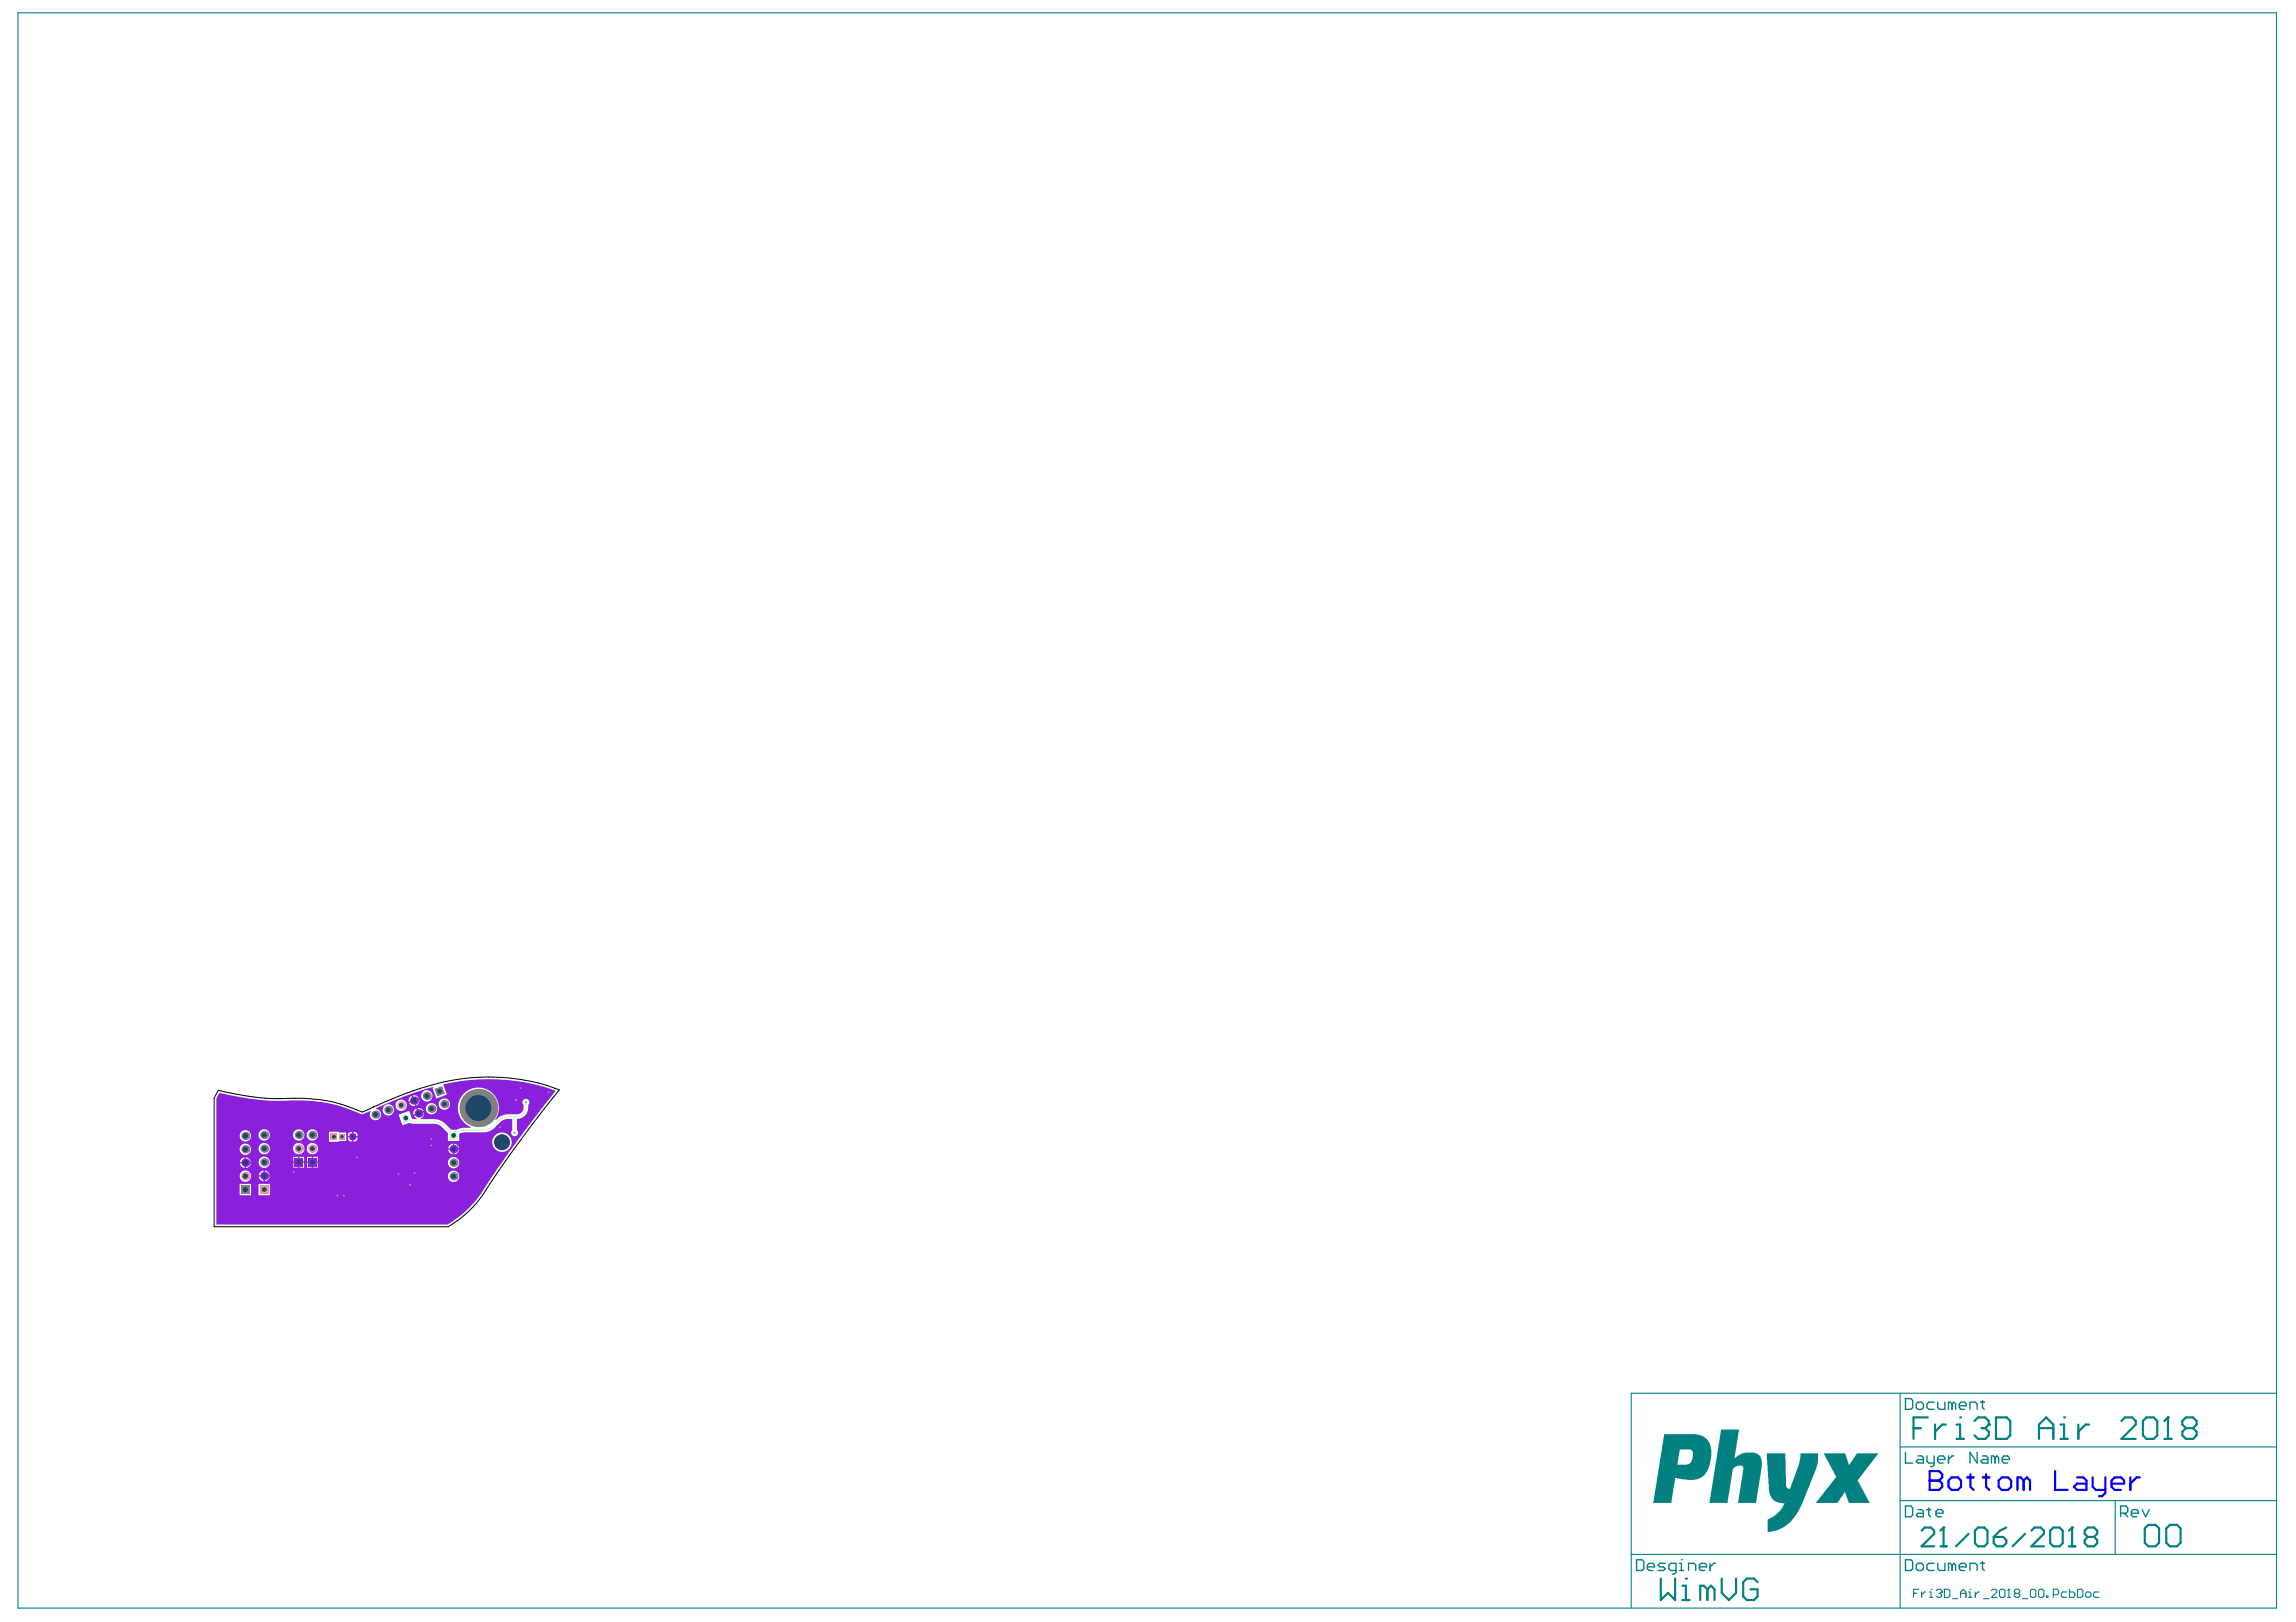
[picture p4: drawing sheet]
<svg xmlns="http://www.w3.org/2000/svg" width="297mm" height="210mm" viewBox="0 0 297 210" stroke-linecap="round" stroke-linejoin="round" font-family="sans-serif">
<g fill="#008080">
<path d="M228.5 188.1h2.5l.1 4.2v.2l.3 .2 .2-.1 1.1-3.1 .2-.9v-.5h2.3v1l-.3 1.3-1.9 4.6-.8 1.3-1 1.1-1 .5-.8 .3-.7 .1v-1.2a.45 .45 0 0 1 .4-.6l.7-.5 .6-.5 .5-1h-.7l-.6-.2-.4-.4-.2-.4-.2-.7z"/>
<path d="M235.9 188.1h2.8l.5 1.4 .2-.1 .8-1.3h2.8l-2.6 3.3a.38 .38 0 0 0 .1 .5l1.4 2.6h-2.7l-.5-1.4h-.1l-.9 1.4h-2.8l2.2-2.8 .2-.3a.34 .34 0 0 0 .1-.5z"/>
<path d="M222.7 185h2.3l-.6 3.7 .7-.5 .7-.2h1.3l.4 .2 .3 .4 .1 .4v.9l-.7 4.6h-2.4l.7-4.1a.58 .58 0 0 0-.1-.7h-.7l-.3 .2a.59 .59 0 0 0-.3 .7l-.6 3.9h-2.4z"/>
<path d="M215.3 185.6h4.2l.8 .3 .6 .5 .4 .7 .1 .4v1.4l-.3 .8-.3 .8-.3 .4-.5 .4-.8 .2h-.9l-1.6-.2-.5 3.2h-2.3zM217.3 187.6l-.3 1.9h1.3l.3-.1 .3-.5 .1-.7a.57 .57 0 0 0-.3-.6z"/>
</g>
<g fill="none" stroke="#008080" stroke-width=".14">
<path d="M2.3 1.7h292.2v206.4h-292.2zM245.8 180.3v27.8M245.8 194.2h48.7M245.8 187.2h48.7M273.6 194.2v7M294.5 180.3h-83.5v27.8M211 201.2h83.5M247.6 206.2h.3M248.3 205.7h-.7v1M248.6 206v.7M249.1 206h-.2l-.3 .4M249.6 206h.2v.7"/>
<path d="M249.6 206.7h.4M249.8 205.7h.1M250.5 205.8l.2-.1h.3l.2 .1v.2M250.9 206.2h.1M251 206.2l.2 .2v.1l-.2 .2h-.3l-.2-.2M251.2 206h.1M251.2 206l-.2 .2M251.6 205.7h.5l.2 .1v.7l-.2 .2h-.5zM252.6 206.9h.7M253.6 206.2h.7M253.6 206.7v-.7l.4-.3 .3 .3v.7M254.7 206h.2v.7"/>
<path d="M254.7 206.7h.3M254.9 205.7h.1M255.6 206v.7M256.1 206h-.2l-.3 .4M256.6 206.9h.7M257.6 205.8l.2-.1h.4l.1 .1v.2l-.7 .7h.7M258.9 205.7h.3l.2 .1v.7l-.2 .2h-.3l-.2-.2v-.7zM259.7 206.7h.4M259.9 205.7h.1M259.9 205.7v1M259.9 205.7l-.2 .1M260.8 206.2l-.2-.2v-.2l.2-.1h.3l.2 .1v.2l-.2 .2"/>
<path d="M260.8 206.2h.3M260.8 206.2l-.2 .2v.1l.2 .2h.3l.2-.2v-.1l-.2-.2M261.6 206.9h.7M262.7 205.8l.2-.1h.3l.2 .1v.7l-.2 .2h-.3l-.2-.2zM263.7 205.8l.2-.1h.3l.2 .1v.7l-.2 .2h-.3l-.2-.2zM264.8 206.5h.1v.2h-.1zM265.6 206.4h.6l.1-.2v-.4l-.1-.1h-.6v1M267.4 206h-.5l-.2 .2v.3l.2 .2h.5M267.7 205.7v1h.5l.2-.2v-.3l-.2-.2h-.5M268.8 205.7h.5l.2 .1v.7l-.2 .2h-.5zM269.8 206.2l.2-.2h.3l.2 .2v.3l-.2 .2h-.3l-.2-.2zM271.6 206h-.6l-.1 .2v.3l.1 .2h.6"/>
</g>
<g fill="none" stroke="#008080" stroke-width=".18">
<path d="M246.5 194.9h.7l.2 .2v1l-.2 .2h-.7zM246.5 181h.7l.2 .2v1l-.2 .2h-.7zM246.5 187.9v1.4h.9M247.9 181.7l.2-.2h.5l.2 .2v.5l-.2 .2h-.5l-.2-.2zM248.1 195.4h.5l.2 .2v.7h-.7l-.2-.2 .2-.3h.7M248.1 188.4h.5l.2 .2v.7h-.7l-.2-.2 .2-.2h.7M249.3 195.4h.5M249.3 188.4v.7l.2 .2h.7M249.5 195.1v1l.3 .2M250.2 181.5h-.7l-.2 .2v.5l.2 .2h.7M250.2 188.4v1.2l-.2 .2h-.2M250.5 195.8h.9v-.2l-.2-.2h-.5l-.2 .2v.5l.2 .2h.5"/>
<path d="M250.7 188.9h.9v-.3l-.2-.2h-.5l-.2 .2v.5l.2 .2h.5M250.7 181.5v.7l.2 .2h.7v-.9M252.1 188.4v.9M252.5 181.7l-.2-.2h-.2v.9M252.5 181.7l.3-.2 .2 .2v.7M252.5 181.7v.7M252.8 188.4h-.3l-.4 .5M253.5 181.9h.9v-.2l-.2-.2h-.5l-.2 .2v.5l.2 .2h.5M254.9 182.4v-.9h.7l.2 .2v.7M255.8 187.9v1.4l-.9-1.4v1.4M256.3 181.5h.4M256.5 188.4h.4l.3 .2v.7h-.7l-.2-.2 .2-.2h.7"/>
<path d="M256.5 181.2v1l.2 .2M258.1 188.6l-.2-.2h-.3v.9M258.1 188.6v.7M258.1 188.6l.2-.2 .3 .2v.7M259 188.9h1v-.3l-.3-.2h-.4l-.3 .2v.5l.3 .2h.4M274.3 195.8h.7l.3-.2v-.5l-.3-.2h-.7v1.4M274.8 195.8l.5 .5M275.7 195.8h1v-.2l-.3-.2h-.4l-.3 .2v.5l.3 .2h.4M277.1 195.4l.5 .9 .5-.9M211.7 201.8h.7l.3 .3v.9l-.3 .2h-.7zM213.1 202.8h.9v-.3l-.2-.2h-.4l-.3 .2v.5l.3 .2h.4M215.4 202.3h-.7l-.2 .2 .2 .3h.5l.2 .2-.2 .2h-.7"/>
<path d="M216.8 203.2h-.7l-.2-.2v-.5l.2-.2h.7v1.2l-.2 .2h-.2M217.3 203.2h.5M217.3 202.3h.2v.9M217.5 201.8h.1M218.5 203.2v-.9h.6l.3 .2v.7M219.8 202.8h1v-.3l-.3-.2h-.4l-.3 .2v.5l.3 .2h.4M221.2 202.3v.9M221.9 202.3h-.2l-.5 .5M246.5 201.8h.7l.2 .3v.9l-.2 .2h-.7zM247.9 202.5l.2-.2h.5l.2 .2v.5l-.2 .2h-.5l-.2-.2zM250.2 202.3h-.7l-.2 .2v.5l.2 .2h.7M250.7 202.3v.7l.2 .2h.7v-.9"/>
<path d="M252.5 202.5l-.2-.2h-.2v.9M252.5 202.5v.7M252.5 202.5l.3-.2 .2 .2v.7M253.5 202.8h.9v-.3l-.2-.2h-.5l-.2 .2v.5l.2 .2h.5M254.9 203.2v-.9h.7l.2 .2v.7M256.3 202.3h.4M256.5 202.1v.9l.2 .2"/>
</g>
<g fill="none" stroke="#008080" stroke-width=".28">
<path d="M247.6 184.8h.9M248.6 198.1l.4-.4h.8l.4 .4v.4l-1.6 1.6h1.6M249.4 183.4h-1.8v2.8M250.3 184.4v1.8M251.4 197.7h.1M251.4 197.7v2.4M251.4 197.7l-.4 .4M251.7 184.4h-.4l-1 .9M253.1 184.4h.5v1.8M253.1 186.2h.9M253.6 183.4h.1M254.7 198.5l-1.6 1.6"/>
<path d="M255.4 183.9l.5-.5h.9l.5 .5v.5M255.5 198.1l.4-.4h.8l.4 .4v1.6l-.4 .4h-.8l-.4-.4zM256.4 184.8h.4M256.8 184.8l.5 .5v.4l-.5 .5h-.9l-.5-.5M257.3 184.4h.1M257.3 184.4l-.5 .4M257.9 198.9h1.2l.5 .4v.4l-.5 .4h-.8l-.4-.4zM258.2 183.4h1.4l.5 .5v1.8l-.5 .5h-1.4zM259.6 197.7l-.9 .4-.8 .8M262 198.5l-1.6 1.6M262.8 198.1l.4-.4h.8l.4 .4v.4l-1.6 1.6h1.6M263.8 184.8h1.8"/>
<path d="M263.8 186.2v-1.8l.9-1 .9 1v1.8M265.2 198.1l.4-.4h.9l.4 .4v1.6l-.4 .4h-.9l-.4-.4zM266.6 184.4h.4v1.8M266.6 186.2h.9M267 183.4h.1M268.1 197.7h.1M268.1 197.7v2.4M268.1 197.7l-.4 .4M268.9 184.4v1.8M270.1 198.9l-.4 .4v.4l.4 .4h.8l.4-.4v-.4l-.4-.4M270.1 198.9l-.4-.4v-.4l.4-.4h.8l.4 .4v.4l-.4 .4M270.1 198.9h.8"/>
<path d="M270.3 184.4h-.5l-.9 .9M274.4 183.9l.5-.5h.9l.5 .5v.5l-1.9 1.8h1.9M277.2 183.9l.5-.5h.9l.5 .5v1.8l-.5 .5h-.9l-.5-.5zM277.5 197.8l.4-.5h1l.4 .5v1.8l-.4 .5h-1l-.4-.5zM280 186.2h.9M280.3 197.8l.4-.5h.9l.5 .5v1.8l-.5 .5h-.9l-.4-.5zM280.5 183.4h.1M280.5 183.4v2.8M280.5 183.4l-.5 .5M282.8 184.8l-.5-.4v-.5l.5-.5h.9l.5 .5v.5l-.5 .4M282.8 184.8h.9M282.8 184.8l-.5 .5v.4l.5 .5h.9l.5-.5v-.4l-.5-.5"/>
<path d="M214.9 204.3v2.8l.9-1 .9 1v-2.8M217.6 207.1h1M217.6 205.2h.5v1.9M218.1 204.3h.1M220.9 205.7l-.5-.5h-.4v1.9M220.9 205.7v1.4M220.9 205.7l.5-.5 .4 .5v1.4M222.7 204.3v1.8l1 1 .9-1v-1.8M227.4 204.7l-.5-.4h-.9l-.5 .4v1.9l.5 .5h.9l.5-.5v-.9h-.9M251 200.1h.8M267.7 200.1h.8"/>
</g>
<path d="M28.4 141.4l4.2 .8 3.1 .3a30.1 30.1 0 0 1 7.6 .4l1.4 .5 2.1 .8h.2l.9-.4h.1a.73 .73 0 0 0 .3 1.1 .73 .73 0 0 0 1-.5 .73 .73 0 0 0-.7-.9v-.1l3.3-1.4 4.1-1.4 .1 .1-.2 .1 .5 1.4 1.4-.5-.4-1.3a24.1 24.1 0 0 1 8.6-.6l3.5 .6 1.4 .4 .9 .4-5 6.6-3.9 5.6a13.8 13.8 0 0 1-5 5.1h-29.9v-16.3zM53.4 141.7l.2 .6 .6-.2-.3-.3zM54.5 141.8a.75 .75 0 0 0 1.5 0 .75 .75 0 0 0-1.5 0zM53 142l-.1 .3v.3l.5-.2-.2-.6zM53.7 142.5l.2 .5 .3-.3v-.4zM52.9 142.7l.4 .4h.4l-.2-.6zM56.7 142.9a.75 .75 0 0 0 1.5 0 .75 .75 0 0 0-1.5 0zM51.2 143a.74 .74 0 0 0 1.4 0 .74 .74 0 0 0-1.4 0zM54 143.4l.2 .6 .6-.2-.3-.4zM55.1 143.5a.75 .75 0 0 0 1.5 0 .75 .75 0 0 0-1.5 0zM53.6 143.6l-.1 .4v.2l.5-.2-.2-.5zM49.5 143.6a.75 .75 0 0 0 1.5 0 .75 .75 0 0 0-1.5 0zM51.6 144.3l.5 1.3 .8-.3 .7 .1h2.6a1.44 1.44 0 0 1 1 .5l.7 .7v1.1h1.5v-1l.4-.1 2.7-.1a2.07 2.07 0 0 0 1.5-.6l.7-.7a1.83 1.83 0 0 1 1.6-.4v1.4a.45 .45 0 0 0-.1 .7 .45 .45 0 0 0 .7 0 .45 .45 0 0 0 0-.7v-1.4a1.45 1.45 0 0 0 1.4-1.4v-.4a.45 .45 0 0 0 .1-.7 .45 .45 0 0 0-.7 0 .45 .45 0 0 0 0 .7 .93 .93 0 0 1-.8 1.2h-1.2a2.06 2.06 0 0 0-1.4 .6l-.2 .1a2.65 2.65 0 0 0-.9-3.8 2.65 2.65 0 0 0-3.7 1.1 2.65 2.65 0 0 0 1.4 3.6v.1l-1.1 .1-.7 .2h-.7l-.8-.8a2.06 2.06 0 0 0-1.5-.6h-1.7v-.1l.4-.3v-.5l-1.3 .5 .4 .3v.1h-.6l-.4-1zM45.7 146.5v.5h.6a.44 .44 0 0 0-.6-.5zM45.1 146.6l-.1 .4h.5v-.5zM39.7 146.9a.75 .75 0 0 0 1.5 0 .75 .75 0 0 0-1.5 0zM37.9 146.9a.75 .75 0 0 0 1.5 0 .75 .75 0 0 0-1.5 0zM33.4 146.9a.75 .75 0 0 0 1.5 0 .75 .75 0 0 0-1.5 0zM31 147a.75 .75 0 0 0 1.5 0 .75 .75 0 0 0-1.5 0zM45.7 147.2v.5a.44 .44 0 0 0 .6-.5zM45 147.2a.44 .44 0 0 0 .5 .5v-.5zM42.6 146.5v1.2h2.2v-1.1zM58.8 148v.6h.6l-.2-.4zM58.2 148.2l-.2 .4h.6v-.6zM63.7 147.8a1.26 1.26 0 0 0 2.5 0 1.26 1.26 0 0 0-2.5 0zM39.7 148.6a.75 .75 0 0 0 1.5 0 .75 .75 0 0 0-1.5 0zM37.9 148.6a.75 .75 0 0 0 1.5 0 .75 .75 0 0 0-1.5 0zM33.4 148.6a.75 .75 0 0 0 1.5 0 .75 .75 0 0 0-1.5 0zM58 148.8l.2 .4 .4 .2v-.6zM58.8 148.8v.6l.4-.2 .2-.4zM31 148.7a.75 .75 0 0 0 1.5 0 .75 .75 0 0 0-1.5 0zM40.5 149.7v.6h.6v-.6zM38.7 149.7v.6h.6v-.6zM37.9 149.7v.6h.7v-.6zM39.7 149.7v.6h.6v-.6zM31.8 149.8v.6h.6l-.2-.4zM31.2 150l-.2 .4h.7v-.6zM40.5 150.5v.6h.6v-.6zM39.7 150.5v.6h.6v-.6zM38.7 150.5v.6h.6v-.6zM37.9 150.5v.6h.7v-.6zM33.4 150.4a.75 .75 0 0 0 1.5 0 .75 .75 0 0 0-1.5 0zM31 150.6l.2 .4 .5 .2v-.6zM31.8 150.6v.6l.4-.2 .2-.4zM57.9 150.5a.75 .75 0 0 0 1.5 0 .75 .75 0 0 0-1.5 0zM34.3 151.5v.6h.6l-.2-.4zM33.7 151.7l-.2 .4h.6v-.6zM34.3 152.3v.6l.4-.2 .2-.4zM33.5 152.3l.2 .4 .4 .2v-.6zM31 152.2a.75 .75 0 0 0 1.5 0 .75 .75 0 0 0-1.5 0zM57.9 152.2a.75 .75 0 0 0 1.5 0 .75 .75 0 0 0-1.5 0zM33.5 153.2v1.5h1.4v-1.5zM31 153.2v1.5h1.5v-1.5z" fill="#8a20db"/>
<path d="M66.6 144.5v2.1M68 142.7a1.46 1.46 0 0 1-.7 1.7l-.4 .1a2.82 2.82 0 0 0-3.1 1.2 1.77 1.77 0 0 1-1.3 .5h-2.4a1.84 1.84 0 0 0-1.4 .7l-1.3-1.3a1.77 1.77 0 0 0-1.3-.5h-2.5a1.49 1.49 0 0 1-1.1-.4" fill="none" stroke="#cfc" stroke-width=".18"/>
<g fill="none" stroke="#00f" stroke-width=".28">
<path d="M249.6 191.6h.1M249.6 190.4h1.3l.4 .4v.4l-.4 .4 .4 .4v.4l-.4 .4h-1.3zM249.6 191.6h1.3M252.1 191.6l.4-.4h.8l.4 .4v.8l-.4 .4h-.8l-.4-.4zM254.5 191.2h.8M254.9 190.8v1.6l.4 .4M256.5 191.2h.9M256.9 190.8v1.6l.5 .4M258.6 191.6l.4-.4h.8l.4 .4v.8l-.4 .4h-.8l-.4-.4zM261.8 191.6l-.4-.4h-.4v1.6M261.8 191.6v1.2M261.8 191.6l.4-.4 .4 .4v1.2"/>
<path d="M265.9 190.4v2.4h1.6M268.7 191.2h.8l.4 .4v1.2h-1.2l-.4-.4 .4-.4h1.2M270.7 191.2v1.2l.4 .4h1.3M272.4 191.2v2l-.4 .4h-.4M273.2 192h1.6v-.4l-.4-.4h-.8l-.4 .4v.8l.4 .4h.8M275.6 191.2v1.6M276.8 191.2h-.4l-.8 .8"/>
</g>
<circle cx="44.5" cy="154.7" r=".24" fill="#8a20db"/>
<circle cx="44.5" cy="154.7" r=".12" fill="#a6968d"/>
<circle cx="43.7" cy="154.7" r=".24" fill="#8a20db"/>
<circle cx="43.7" cy="154.7" r=".12" fill="#a6968d"/>
<circle cx="55.8" cy="147.4" r=".24" fill="#8a20db"/>
<circle cx="55.8" cy="147.4" r=".12" fill="#a6968d"/>
<circle cx="55.8" cy="148.2" r=".24" fill="#8a20db"/>
<circle cx="55.8" cy="148.2" r=".12" fill="#a6968d"/>
<circle cx="38" cy="151.7" r=".24" fill="#8a20db"/>
<circle cx="38" cy="151.7" r=".12" fill="#a6968d"/>
<circle cx="53.1" cy="153.3" r=".24" fill="#8a20db"/>
<circle cx="53.1" cy="153.3" r=".12" fill="#a6968d"/>
<circle cx="53.6" cy="151.8" r=".24" fill="#8a20db"/>
<circle cx="53.6" cy="151.8" r=".12" fill="#a6968d"/>
<circle cx="51.5" cy="152" r=".24" fill="#8a20db"/>
<circle cx="51.5" cy="152" r=".12" fill="#a6968d"/>
<circle cx="46.2" cy="149.8" r=".24" fill="#8a20db"/>
<circle cx="46.2" cy="149.8" r=".12" fill="#a6968d"/>
<circle cx="68" cy="142.7" r=".24" fill="#cfc"/>
<circle cx="68" cy="142.7" r=".12" fill="#a6968d"/>
<circle cx="71" cy="141.4" r=".24" fill="#8a20db"/>
<circle cx="71" cy="141.4" r=".12" fill="#a6968d"/>
<circle cx="67.3" cy="140.8" r=".24" fill="#8a20db"/>
<circle cx="67.3" cy="140.8" r=".12" fill="#a6968d"/>
<circle cx="66.6" cy="146.6" r=".24" fill="#cfc"/>
<circle cx="66.6" cy="146.6" r=".12" fill="#a6968d"/>
<circle cx="64.7" cy="145.9" r=".24" fill="#8a20db"/>
<circle cx="64.7" cy="145.9" r=".12" fill="#a6968d"/>
<circle cx="66.7" cy="142.3" r=".24" fill="#8a20db"/>
<circle cx="66.7" cy="142.3" r=".12" fill="#a6968d"/>
<circle cx="34.2" cy="152.2" r=".53" fill="#8a20db"/>
<circle cx="34.2" cy="152.2" r=".31" fill="#1f4769"/>
<path d="M33.7 153.4h1v1.1h-1z" fill-rule="evenodd" fill="#f96"/>
<circle cx="34.2" cy="153.9" r=".31" fill="#1f4769"/>
<circle cx="34.2" cy="148.6" r=".53" fill="#808080"/>
<circle cx="34.2" cy="148.6" r=".31" fill="#1f4769"/>
<circle cx="34.2" cy="150.4" r=".53" fill="#808080"/>
<circle cx="34.2" cy="150.4" r=".31" fill="#1f4769"/>
<circle cx="38.6" cy="148.6" r=".53" fill="#f96"/>
<circle cx="38.6" cy="148.6" r=".31" fill="#1f4769"/>
<path d="M38.1 149.9h1.1v1h-1.1z" fill-rule="evenodd" fill="#8a20db"/>
<circle cx="38.6" cy="150.4" r=".31" fill="#1f4769"/>
<path d="M43.9 146.8h.7v.7h-.7z" fill-rule="evenodd" fill="#f96"/>
<circle cx="44.2" cy="147.1" r=".23" fill="#1f4769"/>
<path d="M45.3 146.9l.2-.1h.3l.2 .1v.4l-.2 .2h-.3l-.2-.2z" fill-rule="evenodd" fill="#8a20db"/>
<g fill="#8a20db">
<path d="M45.8 146.8v.1zM45.8 146.8l.2 .1h-.2z"/>
<path d="M45.3 146.9h.2zM45.3 146.8h.2v.1h-.2z"/>
<path d="M45.5 147.3v.2zM45.3 147.3h.2v.2z"/>
<path d="M45.8 147.3h.2zM45.8 147.3h.2l-.2 .2z"/>
</g>
<circle cx="45.6" cy="147.1" r=".23" fill="#1f4769"/>
<path d="M45.2 146.9l.2-.2h.5l.2 .2v.4l-.2 .2h-.5l-.2-.2z" fill-rule="evenodd" fill="#8a20db"/>
<g fill="#8a20db">
<path d="M45.9 146.7v.2zM45.9 146.7l.2 .2h-.2z"/>
<path d="M45.2 146.9h.2zM45.3 146.7h.1v.2h-.2z"/>
<path d="M45.4 147.3v.2zM45.2 147.3h.2v.2z"/>
<path d="M45.9 147.3h.2zM45.9 147.3h.2l-.2 .2z"/>
</g>
<circle cx="45.6" cy="147.1" r=".26" fill="#1f4769"/>
<circle cx="34.2" cy="146.9" r=".53" fill="#808080"/>
<circle cx="34.2" cy="146.9" r=".31" fill="#1f4769"/>
<circle cx="38.6" cy="146.9" r=".53" fill="#808080"/>
<circle cx="38.6" cy="146.9" r=".31" fill="#1f4769"/>
<circle cx="31.7" cy="152.2" r=".53" fill="#f96"/>
<circle cx="31.7" cy="152.2" r=".35" fill="#1f4769"/>
<path d="M31.2 153.4h1.1v1.1h-1.1z" fill-rule="evenodd" fill="#808080"/>
<circle cx="31.7" cy="153.9" r=".35" fill="#1f4769"/>
<circle cx="31.7" cy="148.7" r=".53" fill="#808080"/>
<circle cx="31.7" cy="148.7" r=".35" fill="#1f4769"/>
<circle cx="31.7" cy="150.5" r=".53" fill="#8a20db"/>
<circle cx="31.7" cy="150.5" r=".35" fill="#1f4769"/>
<circle cx="40.4" cy="148.6" r=".53" fill="#f96"/>
<circle cx="40.4" cy="148.6" r=".31" fill="#1f4769"/>
<path d="M39.9 149.9h1v1h-1z" fill-rule="evenodd" fill="#8a20db"/>
<circle cx="40.4" cy="150.4" r=".31" fill="#1f4769"/>
<path d="M42.8 146.7h.8v.8h-.8z" fill-rule="evenodd" fill="#f96"/>
<circle cx="43.2" cy="147.1" r=".26" fill="#1f4769"/>
<circle cx="48.6" cy="144.2" r=".53" fill="#808080"/>
<circle cx="48.6" cy="144.2" r=".31" fill="#1f4769"/>
<circle cx="50.2" cy="143.6" r=".53" fill="#808080"/>
<circle cx="50.2" cy="143.6" r=".31" fill="#1f4769"/>
<circle cx="51.9" cy="143" r=".53" fill="#f9c"/>
<circle cx="51.9" cy="143" r=".31" fill="#1f4769"/>
<circle cx="57.5" cy="142.9" r=".53" fill="#808080"/>
<circle cx="57.5" cy="142.9" r=".31" fill="#1f4769"/>
<circle cx="55.8" cy="143.5" r=".53" fill="#808080"/>
<circle cx="55.8" cy="143.5" r=".31" fill="#1f4769"/>
<circle cx="54.2" cy="144.1" r=".53" fill="#8a20db"/>
<circle cx="54.2" cy="144.1" r=".31" fill="#1f4769"/>
<circle cx="53.6" cy="142.4" r=".53" fill="#8a20db"/>
<circle cx="53.6" cy="142.4" r=".31" fill="#1f4769"/>
<circle cx="55.2" cy="141.8" r=".53" fill="#808080"/>
<circle cx="55.2" cy="141.8" r=".31" fill="#1f4769"/>
<circle cx="31.7" cy="147" r=".53" fill="#808080"/>
<circle cx="31.7" cy="147" r=".35" fill="#1f4769"/>
<circle cx="40.4" cy="146.9" r=".53" fill="#808080"/>
<circle cx="40.4" cy="146.9" r=".31" fill="#1f4769"/>
<path d="M56.2 140.9l1-.3 .3 .9-.9 .4z" fill-rule="evenodd" fill="#808080"/>
<circle cx="56.9" cy="141.2" r=".31" fill="#1f4769"/>
<circle cx="58.7" cy="152.2" r=".53" fill="#808080"/>
<circle cx="58.7" cy="152.2" r=".31" fill="#1f4769"/>
<circle cx="64.9" cy="147.8" r=".49" fill="#808080"/>
<circle cx="64.9" cy="147.8" r="1.04" fill="#1f4769"/>
<circle cx="58.7" cy="150.5" r=".53" fill="#808080"/>
<circle cx="58.7" cy="150.5" r=".31" fill="#1f4769"/>
<circle cx="58.7" cy="148.7" r=".53" fill="#8a20db"/>
<circle cx="58.7" cy="148.7" r=".31" fill="#1f4769"/>
<path d="M51.8 144.4l1-.4 .4 1-1 .4z" fill-rule="evenodd" fill="#cfc"/>
<circle cx="52.5" cy="144.7" r=".31" fill="#1f4769"/>
<circle cx="61.9" cy="143.4" r="2.46" fill="#808080"/>
<circle cx="61.9" cy="143.4" r="1.67" fill="#1f4769"/>
<path d="M58.2 146.4h1v1.1h-1z" fill-rule="evenodd" fill="#cfc"/>
<circle cx="58.7" cy="146.9" r=".31" fill="#1f4769"/>
<path d="M28.2 141.1a32.9 32.9 0 0 0 10.6 1 19 19 0 0 1 8.1 1.8l.3-.1a45.2 45.2 0 0 1 12.5-4.2 25.5 25.5 0 0 1 12.7 1.4 157.3 157.3 0 0 0-10.1 13.9 14.3 14.3 0 0 1-4.3 3.8l-30.3 .1v-16.7z" fill="none" stroke="#000" stroke-width=".13"/>
</svg>
